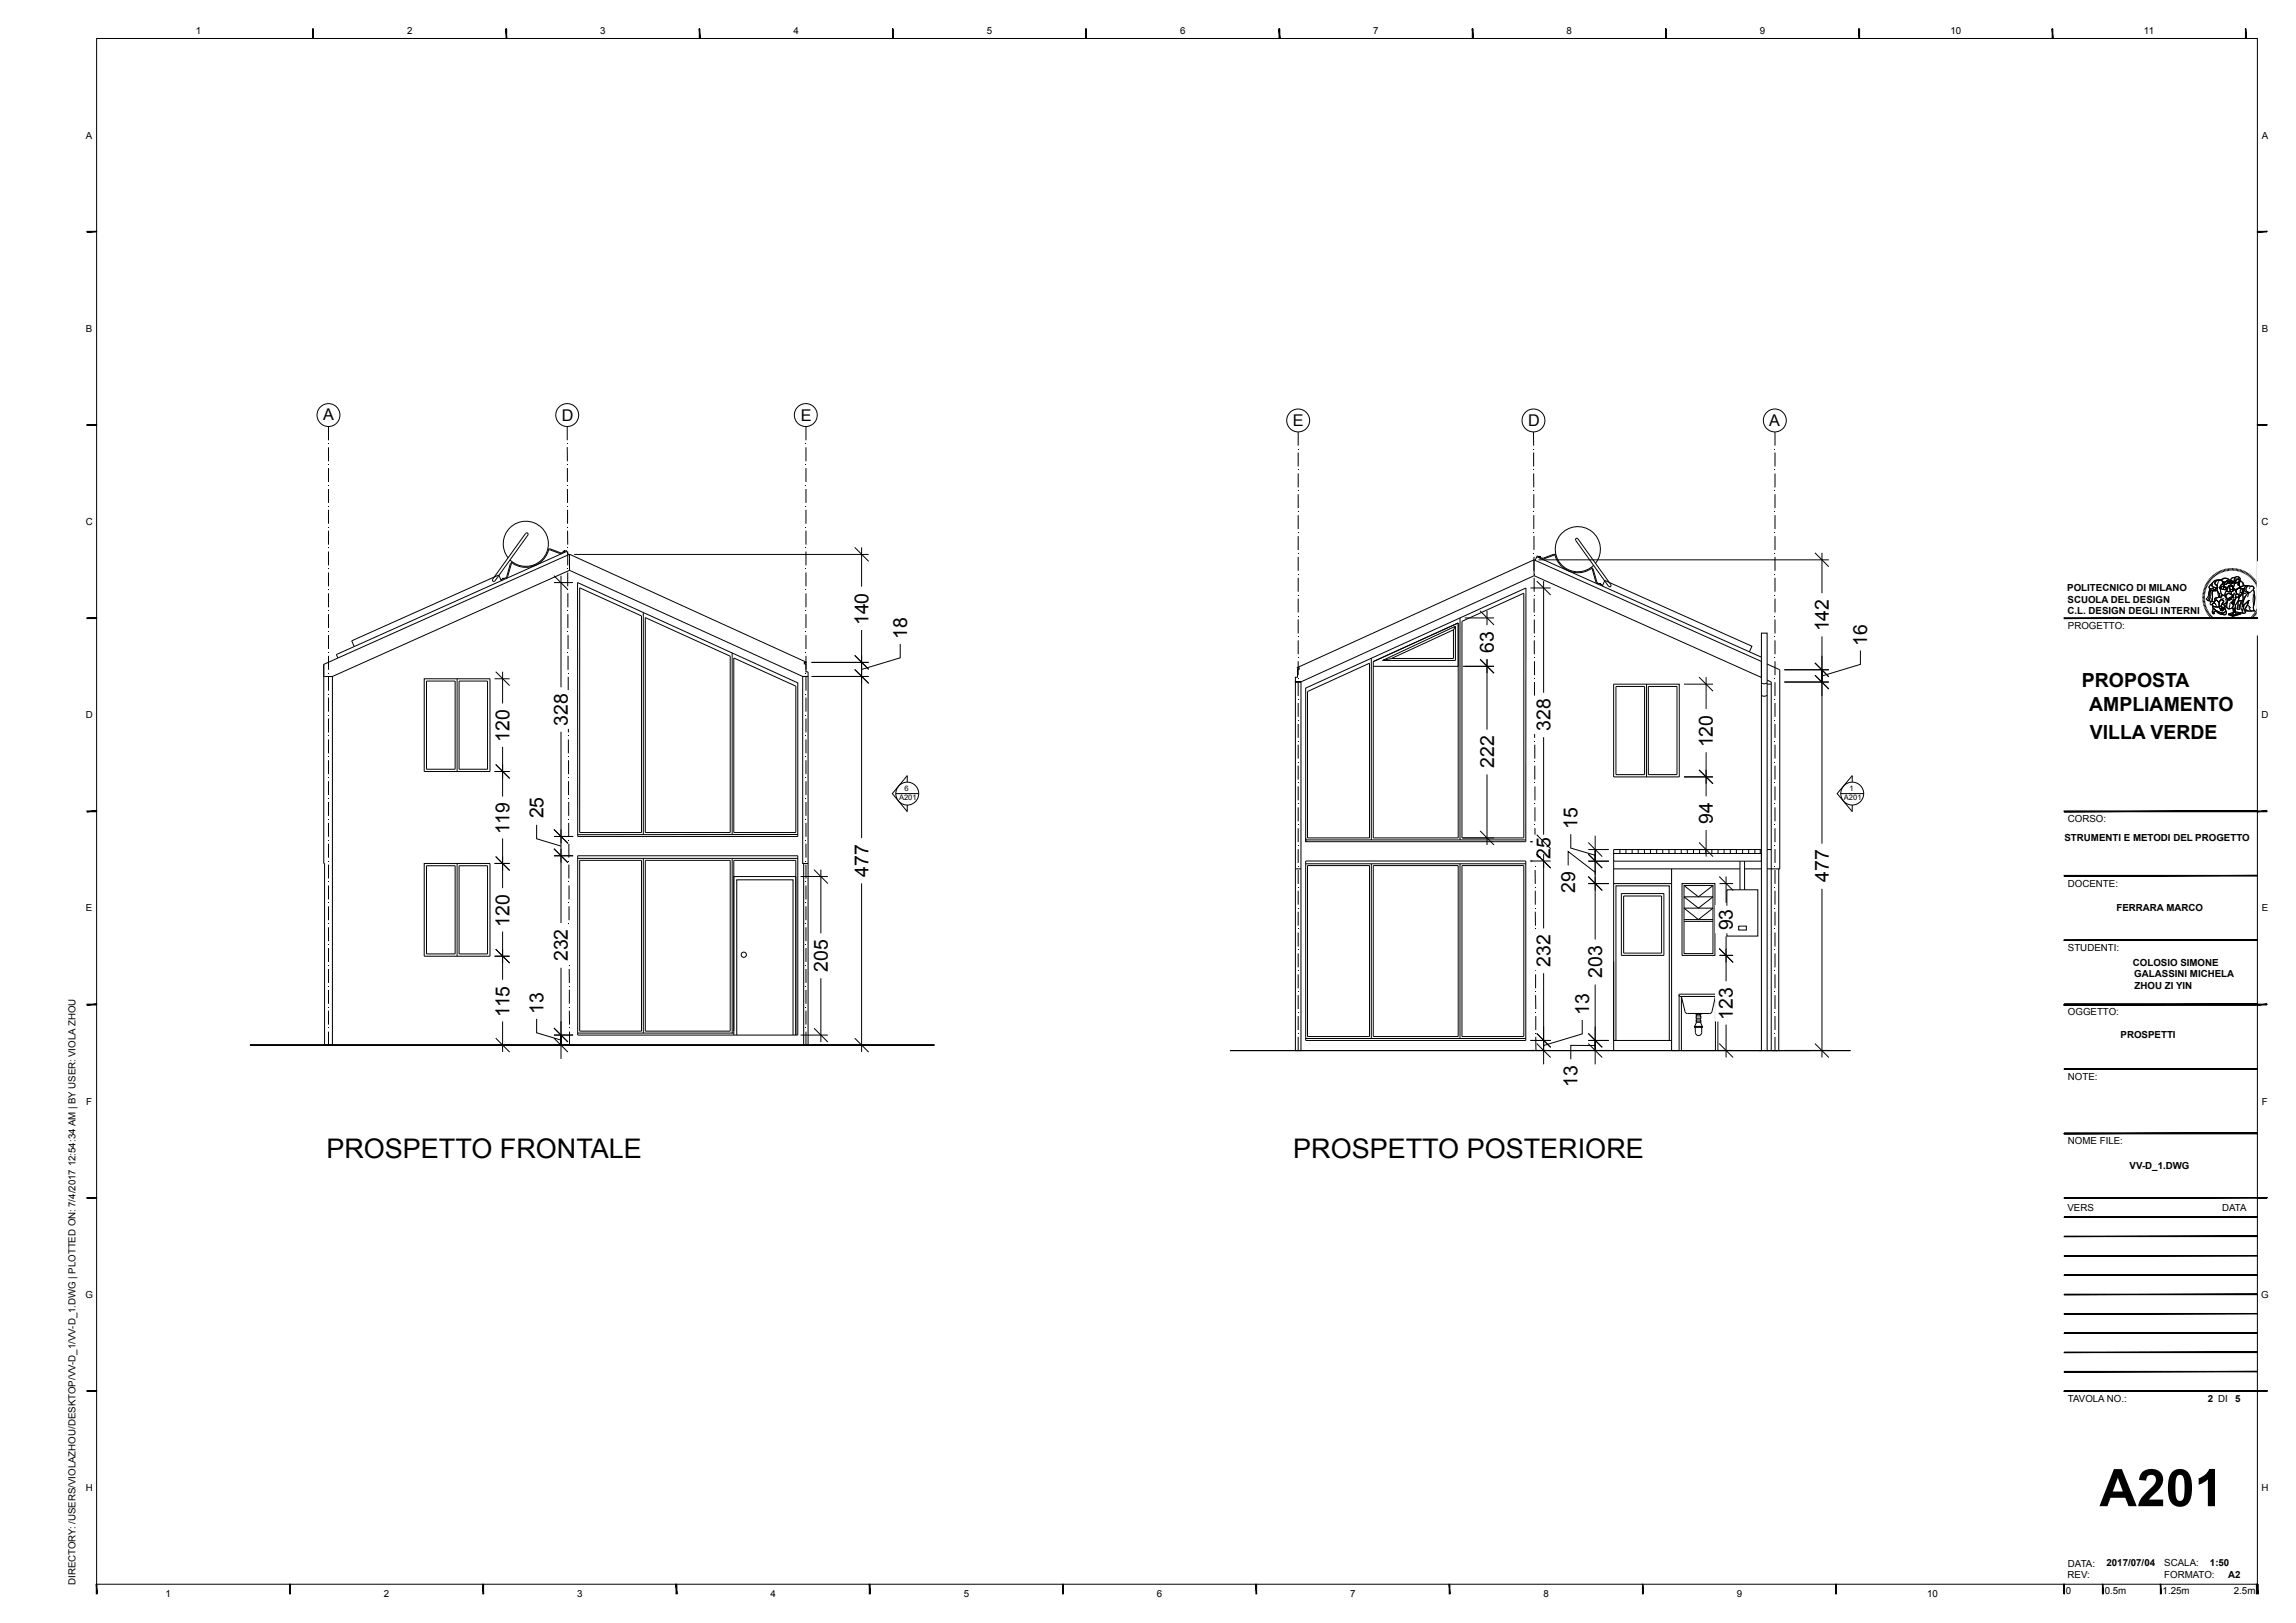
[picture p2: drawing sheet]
<svg xmlns="http://www.w3.org/2000/svg" width="594mm" height="420mm" viewBox="0 0 594 420" stroke-linecap="round" stroke-linejoin="round" font-family="sans-serif">
<defs><g id="words">
<text font-size="13.4" x="543.2" y="389.8">A201</text>
<g font-size="7">
<text x="84.4" y="299.6">PROSPETTO FRONTALE</text>
<text x="334.6" y="299.6">PROSPETTO POSTERIORE</text>
</g>
<g font-size="5">
<text x="224.7" y="161.8" transform="rotate(-90 224.7 161.8)">140</text>
<text x="234.7" y="165.4" transform="rotate(-90 234.7 165.4)">18</text>
<text x="473.1" y="163.4" transform="rotate(-90 473.1 163.4)">142</text>
<text x="483.1" y="167.1" transform="rotate(-90 483.1 167.1)">16</text>
<text x="386.5" y="168.9" transform="rotate(-90 386.5 168.9)">63</text>
<text x="538.6" y="177.7">PROPOSTA</text>
<text x="540.5" y="184.1">AMPLIAMENTO</text>
<text x="131.8" y="192" transform="rotate(-90 131.8 192)">120</text>
<text x="146.9" y="187.8" transform="rotate(-90 146.9 187.8)">328</text>
<text x="401.1" y="189.2" transform="rotate(-90 401.1 189.2)">328</text>
<text x="540.7" y="191.2">VILLA VERDE</text>
<text x="443.2" y="193.4" transform="rotate(-90 443.2 193.4)">120</text>
<text x="386.5" y="198.7" transform="rotate(-90 386.5 198.7)">222</text>
<text x="131.8" y="215.7" transform="rotate(-90 131.8 215.7)">119</text>
<text x="140.6" y="211.8" transform="rotate(-90 140.6 211.8)">25</text>
<text x="408.2" y="214.6" transform="rotate(-90 408.2 214.6)">15</text>
<text x="443.2" y="213.2" transform="rotate(-90 443.2 213.2)">94</text>
<text x="224.7" y="226.8" transform="rotate(-90 224.7 226.8)">477</text>
<text x="401.1" y="222.3" transform="rotate(-90 401.1 222.3)">25</text>
<text x="407.5" y="231.1" transform="rotate(-90 407.5 231.1)">29</text>
<text x="473.1" y="228.3" transform="rotate(-90 473.1 228.3)">477</text>
<text x="131.8" y="239.8" transform="rotate(-90 131.8 239.8)">120</text>
<text x="448.3" y="240.8" transform="rotate(-90 448.3 240.8)">93</text>
<text x="146.9" y="248.8" transform="rotate(-90 146.9 248.8)">232</text>
<text x="214.1" y="251.5" transform="rotate(-90 214.1 251.5)">205</text>
<text x="401.1" y="250.2" transform="rotate(-90 401.1 250.2)">232</text>
<text x="414.5" y="253.1" transform="rotate(-90 414.5 253.1)">203</text>
<text x="131.8" y="263.1" transform="rotate(-90 131.8 263.1)">115</text>
<text x="140.6" y="262.4" transform="rotate(-90 140.6 262.4)">13</text>
<text x="411.1" y="262.7" transform="rotate(-90 411.1 262.7)">13</text>
<text x="448.3" y="263.9" transform="rotate(-90 448.3 263.9)">123</text>
<text x="408.2" y="281.3" transform="rotate(-90 408.2 281.3)">13</text>
</g>
<g font-size="4.2">
<text x="83.6" y="108.7">A</text>
<text x="145.4" y="109">D</text>
<text x="207.2" y="108.9">E</text>
<text x="334.5" y="110.1">E</text>
<text x="395.4" y="110.3">D</text>
<text x="457.7" y="110.3">A</text>
</g>
<g font-size="2.5">
<text x="50.7" y="8.8">1</text>
<text x="105.3" y="8.8">2</text>
<text x="155.3" y="8.8">3</text>
<text x="205.3" y="8.8">4</text>
<text x="255.3" y="8.8">5</text>
<text x="305.3" y="8.8">6</text>
<text x="355.3" y="8.8">7</text>
<text x="405.3" y="8.8">8</text>
<text x="455.3" y="8.8">9</text>
<text x="504.6" y="8.8">10</text>
<text x="554.7" y="8.8">11</text>
<text x="22.2" y="35.9">A</text>
<text x="585.2" y="35.9">A</text>
<text x="22.2" y="85.9">B</text>
<text x="585.2" y="85.9">B</text>
<text x="22.2" y="135.9">C</text>
<text x="585.1" y="135.9">C</text>
<text x="534.8" y="152.9">POLITECNICO DI MILANO</text>
<text x="534.9" y="155.9">SCUOLA DEL DESIGN</text>
<text x="534.9" y="159">C.L. DESIGN DEGLI INTERNI</text>
<text x="535" y="162.7">PROGETTO:</text>
<text x="22.2" y="185.9">D</text>
<text x="585.1" y="185.9">D</text>
<text x="535" y="212.7">CORSO:</text>
<text x="534.1" y="217.7">STRUMENTI E METODI DEL PROGETTO</text>
<text x="535" y="229.4">DOCENTE:</text>
<text x="22.2" y="235.8">E</text>
<text x="547.6" y="235.8">FERRARA MARCO</text>
<text x="585.2" y="235.8">E</text>
<text x="535" y="246.1">STUDENTI:</text>
<text x="551.8" y="250">COLOSIO SIMONE</text>
<text x="552.2" y="253">GALASSINI MICHELA</text>
<text x="552.3" y="256">ZHOU ZI YIN</text>
<text x="535" y="262.7">OGGETTO:</text>
<text x="548.6" y="268.7">PROSPETTI</text>
<text x="535" y="279.4">NOTE:</text>
<text x="22.3" y="285.8">F</text>
<text x="585.2" y="285.8">F</text>
<text x="535" y="296.1">NOME FILE:</text>
<text x="550.9" y="302.5">VV-D_1.DWG</text>
<text x="534.9" y="313.4">VERS</text>
<text x="574.9" y="313.4">DATA</text>
<text x="22.1" y="335.8">G</text>
<text x="585" y="335.8">G</text>
<text x="535" y="362.9">TAVOLA NO.:</text>
<text x="571.2" y="362.9">2 DI</text>
<text x="578.3" y="362.9">5</text>
<text x="22.2" y="385.9">H</text>
<text x="585.1" y="385.9">H</text>
<text x="535" y="405.4">DATA:</text>
<text x="545" y="405.3">2017/07/04</text>
<text x="559.9" y="405.4">SCALA:</text>
<text x="571.7" y="405.3">1:50</text>
<text x="19.5" y="410.2" transform="rotate(-90 19.5 410.2)">DIRECTORY: /USERS/VIOLAZHOU/DESKTOP/VV-D_1/VV-D_1.DWG | PLOTTED ON: 7/4/2017 12:54:34 AM | BY USER: VIOLA ZHOU</text>
<text x="42.8" y="413.4">1</text>
<text x="99.3" y="413.4">2</text>
<text x="149.3" y="413.4">3</text>
<text x="199.3" y="413.4">4</text>
<text x="249.3" y="413.4">5</text>
<text x="299.3" y="413.4">6</text>
<text x="349.3" y="413.4">7</text>
<text x="399.3" y="413.4">8</text>
<text x="449.3" y="413.4">9</text>
<text x="498.6" y="413.4">10</text>
<text x="534.5" y="412.5">0</text>
<text x="534.9" y="408.3">REV:</text>
<text x="544.5" y="412.5">0.5m</text>
<text x="559.5" y="412.5">1.25m</text>
<text x="559.9" y="408.4">FORMATO:</text>
<text x="576.4" y="408.4">A2</text>
<text x="577.9" y="412.5">2.5m</text>
</g>
<g font-size="2">
<text x="232.6" y="207.1">A201</text>
<text x="234" y="204.6">6</text>
<text x="477" y="207.1">A201</text>
<text x="478.5" y="204.6">1</text>
</g>
</g></defs>
<g fill="none" stroke="#000" stroke-width=".26">
<path d="M25 10h559v400h-559zM85 110.4v3.5M85 115.7v3.6M146.7 115.7l.1 3.6M146.7 110.4v3.5M208.5 110.4v3.5M208.5 115.7v3.6M335.9 111.8v3.5M335.9 117.1v3.6M396.7 111.8l.1 3.5M396.8 117.1v3.6M459.2 111.8v3.5"/>
<path d="M459.2 117.1v3.6M85 121.1v3.6M85 126.5v3.6M85 131.9v3.6M85 137.3v3.6M136.6 138.4a.34 .34 0 0 0-.1-.4 .34 .34 0 0 0-.5 0l-8.6 11.9M136.6 138.4l-8.6 11.9M146.8 121.1v3.6M146.8 126.5v3.6M146.8 137.3l.1 3.6M146.8 131.9v3.6M208.5 121.1v3.6"/>
<path d="M208.5 126.5v3.6M208.5 131.9v3.6M208.5 137.3v3.6M335.9 122.5v3.6M335.9 127.9v3.6M335.9 133.3v3.6M335.9 138.7v3.6M396.8 122.5v3.6M396.8 127.9v3.6M396.8 133.3v3.6M396.9 138.7v3.6M408.2 139.4l8.6 11.9"/>
<path d="M408.2 139.4a.34 .34 0 0 0-.5 0 .34 .34 0 0 0 0 .4l8.5 11.9M459.2 122.5v3.6M459.2 127.9v3.6M459.2 133.3v3.6M459.2 138.7v3.6M85 142.7v3.6M85 148.1v3.6M85 153.6v3.6M85 158.9v3.6M127.5 149.9a.34 .34 0 0 0 0 .5 .34 .34 0 0 0 .5-.1M130.1 149.7v.1M130.2 149.6l.1 .1"/>
<path d="M130.3 149.6l-.3 .2M130.3 149.6v.1M131.3 149.2l-.4 .5M131.5 144.4a5.8 5.8 0 0 1 3.4-9.4 5.8 5.8 0 0 1 6.7 7.4 5.8 5.8 0 0 1-9.7 2.5M132.1 145.8l-1.1 3.5-1.4 .7 .1 .3-.7-1.5-38 17 .6 1.5M132.6 145.8l-.3 .1-1 3.3M132.7 145.6h-.4l-.2 .2M141.9 142.3a6.1 6.1 0 0 1-9.3 3.4M142.2 142.3l-.3 .1M142.2 142.3l2.6 .9h.6M142.2 142l2.8 1.1 1.5-.6 .2 .2M142.2 142.1l-.5 .2"/>
<path d="M143.3 150.8h4.9M143.3 149l3.6 3.6M145.1 149v28.9M145.8 142.6l.1 .2M146 142.6l-.3 .1 .1 .1M146.7 142.7l-59.7 26.7 .4 .9M146.7 142.7l.3 .9M146.9 142.7v3.6M146.9 148.1v3.6M146.9 153.5v3.7M146.9 158.9v3.6M147.3 143.4l61.4 28h-.6v.4h.4v2.1h.6v96.5h-1.2l-.2-95.3-60.4-27.5"/>
<path d="M147.3 143.4v4.2M147.3 147.6l-61.3 27.5M147.3 143.4l-63.5 28.5M148.6 143.5h76.1M149.4 150.8l57 25.9v39.8h-56.9zM150 152.1l16 7.3v56h-16zM166.4 158.5v57.5M166.9 159.8l22 10v45.6h-22zM208.5 142.7v3.6M208.5 148.1v3.6M208.5 153.6v3.6M208.5 158.9v3.6"/>
<path d="M221.1 141.7l3.6 3.6M222.9 141.7v10.1M335.9 144.1v3.6M335.9 149.5v3.6M335.9 154.9v3.6M377.7 159.9v57.4M378.9 159.9h7.6M382.9 158.1l3.6 3.6M384.7 158.1v3.7M396 152.2h5.2M396.9 144.9v4.1M396.9 144.1v3.6"/>
<path d="M396.9 149.5v3.6M396.9 154.9v3.6M397.6 144.1l58.1 26M397.6 144.1l-.4 .9M397.6 150.4l3.6 3.6M398 144.9h75.1M398.2 143.9l-.1 .2M398.2 144.1h.3l-.1 .1M398.4 144.1v.1M399.4 150.4v28.8M402.3 143.8l-.2-.2-2.7 1h-.6M402.3 143.7a6.1 6.1 0 0 0 9.4 3.4"/>
<path d="M402.5 143.7l-.5-.3-2.8 1-1.5-.5-.1 .2M411.6 147l.5 .2 1 3.3 .3 .4M411.7 147.2l.2 .1 1 3.3M412.8 145.8a5.8 5.8 0 0 0-3.5-9.4 5.8 5.8 0 0 0-6.7 7.4 5.8 5.8 0 0 0 9.7 2.5M412.9 150.6l.4 .5M413.4 150.9l1.2 .5-.1 .2 .7-1.4 38 17-.6 1.5M413.9 151.1h.3l-.1 .1M414 151v.1M414.2 151.1v.1M416.7 151.3a.34 .34 0 0 1 0 .5 .34 .34 0 0 1-.5-.1M459.2 144.1v3.6M459.2 149.5v3.6"/>
<path d="M459.2 154.9v3.6M469.5 143.1l3.6 3.6M471.4 143.1v10.4M569.7 154.7h.7M569.8 153.9l.7 .1M569.8 154.3h.7M569.8 153.6l.7 .1M569.9 153.2l.6 .1M570 152.9l.6 .1M570.1 152.5l.6 .2M570.2 152.2l.6 .2M570.3 151.9l.6 .2"/>
<path d="M570.4 151.5l.7 .3M570.5 155h-.7M570.5 155.3h-.7M570.5 155.6l-.7 .1M570.5 155.9l-.6 .2M570.6 151.2l.6 .3M570.6 156.3l-.6 .1M570.7 156.6l-.7 .2M570.8 150.9l.6 .3M570.8 156.9l-.6 .2M570.9 157.2l-.6 .2M570.9 150.6l.6 .3"/>
<path d="M571 157.5l-.6 .2M571.1 150.3l.6 .4M571.2 157.8l-.7 .3M571.3 158.1l-.6 .3M571.4 150l.5 .4M571.5 158.3l-.6 .4M571.6 149.7l.5 .5M571.6 152.3l.9 .1a.55 .55 0 0 0 1-.1l.1-.1 .1 .6-.4 .1a1.44 1.44 0 0 1-1.7-.4zM571.6 152.3l.1 .4M571.6 158.6l-.5 .4M571.8 151.4l.5-.3-.1 .3a.81 .81 0 0 0 1 .7l.3 .2a.56 .56 0 0 1-1 0l-.6 .1-.3-.2-.1-.3zM571.8 152.8l-.2 .5-.1 1.3-.4 .7 .4 .2"/>
<path d="M571.8 149.4l.5 .5M571.9 158.9l-.6 .4M572 152.9h.5l-.2 .4 .1 1.3-.2 1.1a.54 .54 0 0 1-.6-.3 .54 .54 0 0 1 .1-.7v-1zM572.1 152.8l-.1 .1a2.56 2.56 0 0 0-.3 2l-.2 .6 .7 .2M572.1 149.2l.4 .5M572.1 159.1l-.6 .5M572.3 151.1h-.1a1.09 1.09 0 0 0-.6 1.1l.3 .2h.6a.55 .55 0 0 0 1-.1l.1-.1M572.3 159.4l-.5 .5M572.3 156.4a1.29 1.29 0 0 0 1.8 .5M572.3 148.9l.5 .5M572.4 150.8l.8-.6 1.1-.1h-.2a.96 .96 0 0 0-1.1 .9l.4 .4h.2v.8l-.4-.1a.88 .88 0 0 1-1-.7zM572.5 153l.5-.1a.56 .56 0 0 1 .8 .4l.5 .7-.1 .5-.5 .2a.53 .53 0 0 0-.6 .1 .53 .53 0 0 0 0 .7l-.3 .4-.5-.5z"/>
<path d="M572.5 156.8l.7 .3 .9-.2 .2 .5 .3 .3-.1 .2 .2-.2 .3 .4-.2-.6 .3 .5-.1-.5 .4 .2-.8-.7 .4-.8 .3 .1 .3 1.1a.84 .84 0 0 1-.1 1.1 .84 .84 0 0 1-1.1 0l-1.1-.5-.6-.6zM572.5 156.8v.5l.8 .7 1.9 .8M572.5 159.6l-.5 .5M572.5 152.9l-.2 .6 .1 2.2M572.6 157.4l.5 .4a2.11 2.11 0 0 0 2.5 .6l.2-.4a.66 .66 0 0 1 0 1 .66 .66 0 0 1-.9 0l-.7-.2-1.1-.7-.4 .3a.2 .2 0 0 1 .1 .3 .2 .2 0 0 1-.3 0l-.2-.4zM572.6 148.7l.4 .5M572.6 157.4l-.1 .3a.63 .63 0 0 0-.2 .6 .63 .63 0 0 0 .5 .5v-.5l.3-.2 .3 .2a2.61 2.61 0 0 0 2.5 .6l.1-.5-.2-.4M572.7 159.9l-.4 .4M572.8 155.9a.52 .52 0 0 0-.8-.1 .52 .52 0 0 0 .1 .8 .71 .71 0 0 1 .6-.5 .71 .71 0 0 1 .7 .5l.1 .1M572.9 148.5l.4 .6M573 155.5l.2-.1a.72 .72 0 0 1 .9 .8v.7a1.27 1.27 0 0 1-1.8-.5l.7-.2-.2-.3zM573 154.9l1.2-.4 .3 .1a.54 .54 0 0 1 .7-.5 1.15 1.15 0 0 1 1.1 1.1 1.15 1.15 0 0 1-1 1.1l-.4-.1 .2-.3a.43 .43 0 0 0 0-.7 .43 .43 0 0 0-.7 .2l-.3 .5a.92 .92 0 0 0-1.1-.6z"/>
<path d="M573.2 148.3l.4 .6M573.3 150.4l.5-.2a.77 .77 0 0 1 1.2 .2 .77 .77 0 0 1-.5 1.1l-.3 .6 .2 .5a1.07 1.07 0 0 0 .6 1.3l.2 .2a.45 .45 0 0 0-.5 .1 .45 .45 0 0 0-.1 .4l-.5-.3 .2-.3-.7-1.5v-1.1h-.3a.52 .52 0 0 1-.3-.5 .52 .52 0 0 1 .3-.5zM573.3 155.2l.8 .7M573.4 155.3l-.4 .2-.2 .4 .2 .2M573.5 148.1l.3 .6M573.7 152.8l-2-.1-.2 .2a3.3 3.3 0 0 1-.7 2.2l.3 .2M573.8 147.9l.3 .6M573.8 153.2l.2 1.4M574 150.4l-.4 .8v1.3l.7 1.5a.34 .34 0 0 0-.2 .4 .34 .34 0 0 0 .5 .2 .34 .34 0 0 0 .1-.5h.5l-.2-.2a.81 .81 0 0 1-.5-1.1 1.38 1.38 0 0 1 .5-1.7 .92 .92 0 0 0-.4-1 .92 .92 0 0 0-1 0l-.8 .2-.5 .6-.1 .5a.81 .81 0 0 0 1 .7l.3 .1M574.1 147.8l.3 .6M574.2 154.5l-.8 .2a.37 .37 0 0 0-.4 .3 .37 .37 0 0 0 .2 .4M574.3 150.1h-.1a.81 .81 0 0 0-.9 .2 .81 .81 0 0 0-.1 1l.4 .1"/>
<path d="M574.4 155.4a.47 .47 0 0 1 .7-.1 .47 .47 0 0 1-.1 .8l-.4 .9 .8 .6-.4-.1 .1 .5-.3-.5 .1 .6-.2-.4-.2 .2 .1-.2-.4-.5a2.23 2.23 0 0 1 .2-1.8zM574.4 155.4a.47 .47 0 0 1 .7-.1 .47 .47 0 0 1-.1 .8l-.4 .8 .8 .7-.4-.1 .1 .5-.3-.5 .1 .6-.2-.4-.3 .2 .2-.2-.4-.5a2.23 2.23 0 0 1 .2-1.8zM574.4 147.6l.3 .6M574.5 151.5l.4-.3 .6-.1-.1 .5-1.1 .5zM574.6 151.9l.8-.2 .2 .2-.4 .1 .2 .5a.57 .57 0 0 1-.8-.6zM574.6 151.9l.1 .5 .7 .1M574.7 150.2l.1-.2a1.13 1.13 0 0 1 1.9 .4l-.6-.1-.5 .4-.6-.2M574.7 147.5l.3 .6M574.9 149.9l.5-.3 .9 .2a.39 .39 0 0 1 .4 .2 .39 .39 0 0 1-.1 .5l-.5-.2-.4 .4-.5-.1-.5-.4zM575 150.5l.7 .2 .5-.5 .3 .3-.2 .5-.4 .2-.4-.1-.6 .1zM575.1 147.4l.2 .6M575.2 154.1l.6 .2 .4 .6 .1 .6-.4 .5"/>
<path d="M575.3 152h.8l-.2 .1a.39 .39 0 0 1-.2 .5 .39 .39 0 0 1-.5-.1 .39 .39 0 0 1 .1-.5zM575.3 156.4l.3 1a.79 .79 0 0 1 .1 .9 .79 .79 0 0 1-.9 .3M575.3 151.7l.3 .2M575.4 151.4v.2l-1.1 .5M575.4 155l-.7 .1M575.4 147.2l.2 .7M575.5 151.1l-.3 .5M575.6 154.6l.7 .6M575.7 151.9l.4 .1-.2 .1a.39 .39 0 0 1-.2 .5 .39 .39 0 0 1-.5-.1 .39 .39 0 0 1 .1-.6h.4l-.2 .2M575.7 155.1a.69 .69 0 0 1 .2 .9 .69 .69 0 0 1-.9 .2M575.8 154.3v-.3a1.04 1.04 0 0 1 1.9 .3l-.2 .3-.3-.1-1 .4 .3 .3a.7 .7 0 0 0 .9-.6 .42 .42 0 0 0 .2-.4 .42 .42 0 0 0-.3-.4l-1-.2-.5 .7-.2-.1v-.5l.5-.8 .2 .2h1.1l.5-.4v-.3l.6 .2v.4a.89 .89 0 0 1-.1 1.1l.1 .6a.7 .7 0 0 1-.7 .6l-.2 .6h-.4l.3 .3 .3-.1-.1 .4 .3-.2-.4 .9a.98 .98 0 0 1-1.4 .1l-.4-.4 .3-.6 .2-1.1M575.8 154l.6-.4h.6l.4 .3 .2 .6a1.01 1.01 0 0 0-1.1 .5h-.4z"/>
<path d="M575.8 156.9l.8 .7M575.8 147.2l.1 .6M576 151l.1 .1M576.1 156.3v.9M576.1 152.9l-.4 .4-.1 .9M576.1 150.6l.2 .1M576.1 147.1l.2 .7M576.1 150.7h.1M576.2 154.9l1.1-.4-.1 .2a.46 .46 0 0 1-.6 .5l-.3-.1zM576.3 155.8l-.4 1-.4 .3M576.3 155.1h.1M576.5 150.8l.9-.1a.32 .32 0 0 1-.2 .4 .32 .32 0 0 1-.4-.3z"/>
<path d="M576.5 151.7l.3-.2 .5-.1 .5 .8a.31 .31 0 0 1 .2 .4 .31 .31 0 0 1-.4 .1l-.1-.2a.57 .57 0 0 0 0-.7 .57 .57 0 0 0-.8-.1v.2a.7 .7 0 0 1 0 1.2 .45 .45 0 0 1-.6-.2 .45 .45 0 0 1 .2-.6zM576.5 147.1l.1 .7M576.5 150.5l-.2 .5-.4 .2-.4-.1-.6 .1M576.6 158.8l2-.4 1.1 .2-2 .6zM576.6 158.8l1.1 .4v.3l-1.1-.4zM576.6 158.8a6.1 6.1 0 0 1 3.1-.2l-2 .6zM576.8 151.6a.75 .75 0 0 1 .8 .3 .75 .75 0 0 1 .1 .8 .5 .5 0 0 1-.8 .4zM576.9 147v.7M576.9 150.6a.39 .39 0 0 1 .5-.3 .39 .39 0 0 1 .2 .6l-.1 .1M576.9 155.1h.1M576.9 150.4h.6l.2 .4-.2 .2-.2-.4h-.4zM576.9 156l-.3 1.6 1.1-.2"/>
<path d="M577 154.7l.2 .1M577 155l.1 .1M577.1 154.8h-.1M577.1 151.8v.1M577.2 151.8l-.2 .1M577.2 147v.7M577.3 150.8l-.4-.2-.4 .2h.2a.41 .41 0 0 0 .4 .3 .41 .41 0 0 0 .4-.3l-.3-.2 .1 .2M577.3 153.1v.7M577.4 154.6a.57 .57 0 0 1-.4 .6 .57 .57 0 0 1-.7-.2M577.4 151.6l.2 .3-.1 .1M577.5 151.8a.44 .44 0 0 0-.6-.2 .44 .44 0 0 0 0 .7v.1a.47 .47 0 0 1-.1 .8 .47 .47 0 0 1-.7-.5l.1-.2a1.08 1.08 0 0 1 .7-1l.5-.1 .4 .8a.3 .3 0 0 1 .1 .4 .3 .3 0 0 1-.3 .1l-.1-.2M577.5 147v.7"/>
<path d="M577.6 152.1l-.2 .1M577.6 151.9l.1 .3a.38 .38 0 0 1-.3 .4 .38 .38 0 0 1-.4-.1h-.1M577.6 152.8l-.2 .3h-.5M577.7 159.2l2-.6v.3l-2 .6zM577.7 159.2v.3M577.7 150.8l.2-.1 .1 .4-.2 .9M577.8 155.3l.4-.1-.5 1.3 .1-.4-.3 .1-.3-.3h.4zM577.8 156l-.1 .5 .3-.2M577.8 150.4l.2 .4M577.9 152.4l-.2-.5 .3-.8-.5-.7a.46 .46 0 0 1-.3-.6 .46 .46 0 0 1 .6-.3h.5l-.3 .7 .1 .8 .2-.1 .1-.4a.39 .39 0 0 0 .3 .4 .39 .39 0 0 0 .4-.2l-.1 .6 .3-.1 .3 .7-1.1 .7M577.9 147v.7M578 155.7l-.2 .3-.1-.2"/>
<path d="M578 153.4l-.2 1.3M578 152.6l.4 .2M578.1 157.4h.1l.2 1-.3-.5-.4 .6zM578.1 154.6a.58 .58 0 0 0-.4 .8M578.2 155.2a.72 .72 0 0 0-.7 .7l-.3 .1 .3 .2 .2-.1M578.2 153.5l-.4 .8M578.3 147l-.1 .7M578.3 149.5a.78 .78 0 0 0-1.1 .7M578.4 149.4a.72 .72 0 0 1 .8 0 .72 .72 0 0 1 .3 .8l-.2 .9-.2 .3v-.7l.3-.4-.3-.5a.93 .93 0 0 0-.8 1.2h-.2l-.1-.8zM578.4 150.5a.39 .39 0 0 0 .3 .4 .39 .39 0 0 0 .4-.2M578.4 149.4v-.1a.76 .76 0 0 1 1.1 .7l-.1 .8a.36 .36 0 0 1 0 .4 .36 .36 0 0 1-.4 .1l.4-1.1a.36 .36 0 0 0-.2-.4 .36 .36 0 0 0-.5 .1l-.2 .1-.2 .9-.2 .1-.1-.8zM578.5 152.6l.4-.3 .7-.1a.77 .77 0 0 1 .9 1l-.3 .3a.88 .88 0 0 1-.9 .5 .88 .88 0 0 1-.8-.7z"/>
<path d="M578.5 150l.6-.3 .3 .6-.3 .4a.45 .45 0 0 1-.6-.1 .45 .45 0 0 1 0-.6zM578.5 154.6l.9-.2-.3 1-.8 1.2v.7v.2l-.2-.1-.3 .6-.2-.9zM578.5 150.2l.3 .1M578.5 154.6l-.9 2.5 .2 .9 .4-.6 .2 1.4-.3-.9-.4 1 .1-.9M578.6 150.7h.1M578.6 153.6l-.3 .5 .2 .5 1-.2 .4-.6M578.6 147.1l-.1 .7M578.7 150.6h.1M579 150.4l.2 .1M579 147.2l-.2 .6M579.1 155.5l.7-.1-.5 1.8a.25 .25 0 0 1 .2 .3 .25 .25 0 0 1-.4 .2l-.3-.1zM579.1 150.4v.1"/>
<path d="M579.3 151.2l.3 .7M579.3 147.2l-.2 .7M579.3 153.7h.1M579.4 152.1l.8-.5h1l-.4 .3-.3 .6zM579.4 154.4l-.3 1-.8 1.2v.9M579.5 150.3l.8 .6 .4 .6-.4 .1a.63 .63 0 0 1-.9 .1 .63 .63 0 0 1 0-.9zM579.5 153.6l-.4 .1M579.5 150.3l.7 .5 .2 .4M579.5 153.9l-.1 .1M579.6 147.3l-.1 .7M579.7 158.6v.3l-2 .6-1.1-.4v-.3M579.8 155.5l-.2 .8a1 1 0 0 0-.1 1.3h-.7l.2-1v-1.1"/>
<path d="M580 153.6h.4l-.2 .6a.78 .78 0 0 1 .1 .9 .78 .78 0 0 1-.8 .4h-.5l.4-1.1zM580 147.5l-.2 .6M580.1 153.3l-.1 .4M580.1 152.3l.4 .2 .1 .2M580.1 151.1l.6 .4M580.2 155.4l-1.1 .1M580.2 156.8a.23 .23 0 0 0-.1 .3 .23 .23 0 0 0 .3 .1M580.3 147.6l-.2 .6M580.4 153.6l-.1 1.3-.2 .9a1.67 1.67 0 0 0 .1 2.2M580.5 156.5l1.1-1v.7l-.8 1.8a.4 .4 0 0 1 .1 .5 .4 .4 0 0 1-.5 .1l-.2 .1-.1-.4zM580.5 152.5a1.07 1.07 0 0 1 1.7-.8 .57 .57 0 0 1 .8 .2 .57 .57 0 0 1-.2 .8l-.3 .3a1.06 1.06 0 0 1-1 .5 1.06 1.06 0 0 1-.9-.8M580.6 152.7l-.6 .9a.81 .81 0 0 1-.7 .4 .81 .81 0 0 1-.7-.5 .78 .78 0 0 1 .2-1 .78 .78 0 0 1 1 0l-.3 .4v.5l.2-.1a.62 .62 0 0 0 .4-.7 .62 .62 0 0 0-.7-.4h-.3a.66 .66 0 0 0-.6 .9"/>
<path d="M580.6 154.3l.1 .6M580.7 147.7l-.3 .6M581 147.9l-.3 .6M581 153.5l-.8 .1M581.1 157.7l.6 .4M581.3 151.6h-1.1l-.8 .5M581.3 148.1l-.3 .5M581.5 156.5l.8 .9M581.5 153.5l-1 1.7-.4 1.7 1.5-1.4 .5-.1M581.6 151.6l.7 .2a.52 .52 0 0 1 .6 .1 .52 .52 0 0 1 .1 .6l.1 .5a8.6 8.6 0 0 1-.1 4.4l.2 .7h-1.7a.47 .47 0 0 1-.5 0 .47 .47 0 0 1-.3-.4l.7-1.2 .2-1-1.5 1.4a5.7 5.7 0 0 1 1.5-3.4l.4-.2a.94 .94 0 0 1-.9-.7 .94 .94 0 0 1 .5-1zM581.6 151.6a.92 .92 0 0 0-.5 1 .92 .92 0 0 0 .9 .7M581.6 148.3l-.4 .5"/>
<path d="M581.6 155.5v.7l-.8 1.8a.42 .42 0 0 1 .1 .5 .42 .42 0 0 1-.5 .2 .46 .46 0 0 1-.2-.8l.3-1.3M581.8 153.5l-.3 1M581.9 156.9l.1 .8 .5 .4M581.9 148.4l-.4 .6M582 159.9l.4 .6M582.1 152l-.2 .3M582.2 148.7l-.4 .5M582.2 159.7l.5 .5M582.4 148.9l-.4 .5M582.4 159.5l.5 .5M582.7 159.3l.5 .4M582.7 149.2l-.5 .4"/>
<path d="M582.9 159l.5 .4M583 153.6v3.4M583 149.4l-.5 .5M583 152.5a10.2 10.2 0 0 1 0 5l.2 .6-2.4-.1M583.1 158.8l.5 .4M583.2 149.7l-.5 .4M583.2 158.5l.6 .4M583.4 149.9l-.5 .4M583.4 158.2l.6 .4M583.6 158l.6 .3M583.6 150.2l-.5 .4M583.7 157.7l.6 .3"/>
<path d="M583.8 150.5l-.5 .4M583.9 157.4l.6 .2M584 157.1l.6 .2M584.1 150.8l-.6 .3M584.1 156.7l.6 .2M584.2 156.4l.6 .2M584.2 151.1l-.6 .3M584.3 156.1l.6 .2M584.3 155.8l.7 .1M584.3 151.4l-.5 .3M584.3 155.5h.7M584.4 154.9h.7"/>
<path d="M584.4 154.6h.7M584.4 155.2h.7M584.5 151.8l-.6 .2M584.6 152.1l-.6 .2M584.7 152.5l-.6 .1M584.9 152.8l-.7 .2M584.9 153.1l-.6 .2M585 153.5l-.7 .1M585 153.8l-.7 .1M585.1 154.2h-.7M83.8 171.9v3.2h2.2v95.3h-2zM85 164.3v3.6"/>
<path d="M85 169.7v3.6M85 175.1v3.6M109.7 175.7h17.1v24h-17.1zM110.3 176.2h7.5v22.9h-7.5zM118.3 175.7v24M118.8 176.2h7.3v22.9h-7.3zM128 175.7h3.8M128.2 173.8l3.6 3.6M130 173.8v8.2M147 164.3v3.6M147 169.7v3.6M147 175.1v3.6"/>
<path d="M189.4 169v47M189.8 170.3l16.1 7.3v37.8h-16.1zM207.7 175.1h1.4M208.5 164.3v3.6M208.5 169.7v3.6M208.5 175.1v3.6M210 175.1h14.7M210 171.4h14.7M221.1 169.6l3.6 3.6M221.1 173.2l3.6 3.6M222.9 163v53.9M232.9 166.6v3.6l-10 3"/>
<path d="M335.1 176.5h1.5v95.4h-1.5zM335.1 176.5h1.5M335.5 172.8l61.4-27.9 58.8 26.3v4.1l-58.8-26.3-60.3 27.5h-1.5v-1.2h.6v-2.1h.4v-.4zM335.9 160.3v3.6M335.9 165.7v3.6M335.9 171.1v3.6M335.9 176.5v3.6M338.3 179l16-7.4v45.2h-16zM354.8 170.4v46.9M355.3 171.2l22-10v55.6h-22zM355.3 172.4h22M360 170.4l16-7.4v7.4z"/>
<path d="M360 170.4l-2.3 .5M376.5 162.1v8.8h-18.8M376.5 162.1l-18.8 8.8M376.5 162.1l-.5 .9M378.2 160.8l16-7.3v63.3h-16zM378.4 172.4h8.1M382.9 170.6l3.6 3.6M384.7 170.6v18.2M396.9 160.3v3.6M396.9 165.7v3.6M397 171.1v3.6M397 176.5v3.6"/>
<path d="M417.5 177h16.9v24.1h-16.9zM418.1 177.6h7.4v22.9h-7.4zM426 177v24.1M426.4 177.6h7.5v22.9h-7.5zM435.7 177h7.5M439.6 175.2l3.6 3.7M441.4 175.2v8.2M455.7 179.9a1.14 1.14 0 0 0 1.4 0M455.7 176.7a1.14 1.14 0 0 0 1.4 0M457.2 177h1M457.2 171.8l3.2 1.5v51.5h-3.2M457.2 176l1 .5v95.4"/>
<path d="M459.2 160.3v3.6M459.2 165.7v3.6M459.2 171.1v3.6M459.2 176.5v3.6M461.6 173.3h11.5M461.6 176.5h11.5M469.5 171.5l3.6 3.6M469.5 174.7l3.6 3.6M471.4 173.3v3.2v-3.2M471.4 164.7v53.6M481.3 168.3v3.6l-9.9 3M573 160.1l-.5 .5"/>
<path d="M573.3 160.2l-.5 .6M573.5 160.5l-.4 .5M573.8 160.6l-.4 .6M574.1 160.8l-.4 .6M574.4 160.9l-.3 .7M574.7 161.1l-.3 .6M575 161.2l-.3 .6M575.2 161.3l-.2 .6M575.5 161.4l-.1 .7M575.9 161.5l-.2 .6M576.2 161.6l-.1 .6M576.5 161.6l-.1 .7"/>
<path d="M576.9 161.6l-.1 .7M577.2 161.6v.7M577.5 161.6v.7M577.8 161.6l.1 .7M578.1 161.6l.1 .7M578.5 161.6v.6M578.8 161.5l.1 .7M579.1 161.4l.2 .7M579.4 161.3l.2 .7M579.7 161.3l.2 .6M580 161.1l.3 .7M580.3 161l.3 .6"/>
<path d="M580.6 160.9l.3 .6M580.9 160.7l.4 .6M581.2 160.5l.4 .6M581.5 160.4l.4 .5M581.7 160.2l.4 .5M85 180.5v3.7M85 185.9v3.6M85 191.4v3.6M85 196.7v3.6M128 199.7h3.8M128.2 197.8l3.6 3.6M130 193.3v12.8"/>
<path d="M145.1 189.4v49.5M147 180.5v3.6M147 185.9v3.6M147 191.4v3.6M147.1 196.7v3.6M208.5 180.5v3.7M208.5 185.9v3.6M208.5 191.4v3.6M208.5 196.7v3.6M335.9 181.9v3.6M335.9 187.3v3.6M335.9 192.7v3.6"/>
<path d="M335.9 198.1v3.6M397 181.9v3.6M397 187.3v3.6M397.1 192.7v3.6M397.1 198.1v3.6M399.4 190.8v49.5M439.6 199.2l3.6 3.6M441.4 194.7v11.4M459.2 181.9v3.6M459.2 187.3v3.6M459.2 192.7v3.6M459.2 198.1v3.6"/>
<path d="M85 202.2v3.6M85 207.5v3.6M85 212.9v3.6M85 218.3v3.7M130 217v12.8M138.8 213.5v3.6l6.3 1.9M143.3 216.5h5M143.3 214.6l3.6 3.6M143.3 219.6l3.6 3.6M147.1 202.2v3.6M147.1 207.5v3.6M147.1 212.9v3.6"/>
<path d="M147.2 218.3v3.6M206.4 216h-56.9M208.5 202.2v3.6M208.5 207.5v3.6M208.5 212.9v3.6M208.5 218.3v3.7M231.8 205.4h5.9M234.7 202.4v-1.7l-3.8 4.7 3.8 4.6v-1.7M335.9 203.5v3.6M335.9 208.9v3.6M335.9 214.3v3.6M335.9 219.7v3.6"/>
<path d="M337.8 216.8v1h56.9l.1-65.6-57 25.9v39.7M337.8 217.3h56.9M382.9 215l3.6 3.7M384.7 200.4v18.3M395.9 217.8h5.3M397.1 203.5v3.6M397.1 208.9v3.6M397.1 214.3l.1 3.6M397.2 219.7v3.6M397.6 216l3.6 3.6M406.4 215.9v3.6l6.3 1.8M410.9 219.8h5.3"/>
<path d="M410.9 218l3.6 3.7M412.7 216.2v3.6M419.1 219.8v1.1M420.6 219.8v1.1M422.3 219.8v1.1M423.8 219.8v1.1M425.4 219.8v1.1M427 219.8v1.1M428.6 219.8v1.1M430.2 219.8v1.1M431.8 219.8v1.1M433.3 219.8v1.1"/>
<path d="M435 219.8v1.1M435.7 201.1h7.5M436.5 219.8v1.1M438.1 219.8v1.1M439.6 218l3.6 3.7M439.7 219.8v1.1M441.3 219.8v1.1M441.4 214.8v6.9M442.9 219.8v1.1M444.5 219.8v1.1M446 219.8v1.1M447.7 219.8v1.1"/>
<path d="M449.2 219.8v1.1M450.8 219.8v1.1M452.4 219.8v1.1M454 219.8v1.1M455.4 219.8v1.1M455.7 219.8h-38.2v1.1M457.2 219.8h1M459.2 203.5v3.6M459.2 208.9v3.6M459.2 214.3v3.6M459.2 219.7v3.6M476.2 205.4h6"/>
<path d="M479.2 202.4v-1.7l-3.9 4.7 3.9 4.6v-1.7M85 223.7v3.6M85 229.2v3.6M85 234.5v3.6M85 240v3.6M109.7 223.4h17.1v24h-17.1zM110.3 224h7.5v22.9h-7.5zM118.3 223.4v24M118.8 224h7.3v22.9h-7.3zM128 223.4h3.8M128.2 221.7l3.6 3.6M143.3 221.5h5"/>
<path d="M147.2 223.7v3.6M147.2 240l.1 3.6M147.2 229.2v3.6M147.2 234.5v3.6M149.5 221.5h56.9v46.4h-56.9zM149.5 222.1h56.9M150 222.6h16v44.2h-16zM166.4 222.1v45.2M166.9 222.6h22v44.2h-22zM189.4 222.1v45.2M205.9 226.8h-16.1v41.1M207.1 226.8h7.1"/>
<path d="M207.7 223.4h1.4M208.5 223.7v3.6M208.5 229.2v3.6M208.5 234.5v3.6M208.5 240v3.6M210.6 225.1l3.6 3.6M212.4 225.1v16.4M222.9 228.6v43.7M335.1 224.8h1.5M335.9 225.1v3.6M335.9 230.5v3.6M335.9 235.9v3.6"/>
<path d="M337.8 222.8h56.9v46.5h-56.9zM337.8 223.5h56.9M338.3 224h16v44.2h-16zM354.8 223.5v45.2M355.3 224h22v44.2h-22zM377.7 223.5v45.2M378.2 224h16v44.2h-16zM395.9 222.8h5.3M397.2 225.1v3.6M397.2 235.9v3.6M397.2 230.5v3.6M397.6 221l3.6 3.6"/>
<path d="M405.7 224v-3.6l7 5.3M410.9 222.9h5.3M410.9 228.7h5.3M410.9 221l3.6 3.6M410.9 226.8l3.6 3.6M412.7 222.9v-3.1v3.1M412.7 221v22.1M417.5 220.9h38.2v2h-38.2zM417.5 222.9v5.8M417.5 224.8h32.7M419.5 231.2h11v16h-11zM420.1 231.9h9.8v14.7h-9.8z"/>
<path d="M432.5 228.7h-15v40.6h15M432.5 224.8v47.1h1.9v-14.5M435.2 228.7h8.5v18.5h-8.5zM435.7 229.2h7.5v17.6h-7.5zM435.7 229.2l3.7 2.9 3.8-2.9M435.7 232.1h7.5l-3.8 2.9zM435.7 235h7.5l-3.8 3zM435.7 238h7.5M435.7 238.4h7.5M444.8 226.8l3.6 3.6M444.9 228.7h3.5M446.6 226.8v6.8"/>
<path d="M446.8 230.3h8v11.9h-8zM449.8 239.7h2v1h-2zM450.2 222.9v7.4M451.3 224.8h4.4M451.3 222.9v7.4M459.2 225.1v3.6M459.2 230.5v3.6M459.2 235.9v3.6M460.2 224.8v47.1M471.4 230v43.7M85 245.3v3.6M85 250.8v3.5"/>
<path d="M85 256.2v3.6M128 247.4h3.8M128.2 245.6l3.6 3.6M130 241.1v12.4M145.1 250.5v19.1M147.3 245.3v3.6M147.3 250.8v3.5M147.3 256.1v3.6M208.5 245.3v3.6M208.5 250.8v3.5M208.5 256.2v3.6M212.4 253.2v16.5"/>
<path d="M335.9 241.3v3.7M335.9 246.7v3.6M335.9 252.1v3.6M335.9 257.5v3.6M397.2 241.3v3.6M397.2 246.7l.1 3.6M397.3 257.5v3.6M397.3 252.1v3.6M399.4 251.9v19.1M412.7 254.8v16.2M417.5 248.8v23.1M434.4 257.4h10"/>
<path d="M434.4 257.7l.1 .1M434.5 257.9h9.8M435 257.9l.9 3.9 .6 .5 6.1-.1 .3-.4 .9-3.9v14h-8.8zM444.4 257.7l-.1 .1M444.4 257.4v14.5h23.9M444.8 245.5l3.6 3.6M444.9 247.2h3.5M446.6 242.3v11.6M459.2 241.3v3.7M459.2 246.7v3.6M459.2 252.1v3.6M459.2 257.5v3.6"/>
<path d="M64.7 270.4h177.1h-177.1M85 261.5v3.6M85 267v3.5M128 270.4h3.8M128.2 268.7l3.6 3.6M130 264.3v8M138.8 263.7v3.6l6.3 1.9M143.3 267.9h5M143.3 270.4h5M143.3 266l3.6 3.6M143.3 268.7l3.6 3.6M145.1 267.9v2.5v-2.5"/>
<path d="M145.1 270.4v3.6M147.3 261.5v3.6M147.3 267v3.5M149.5 267.3h40.3M189.8 266.8v-44.2h16.1v45.3M190.6 267.9v-40.2h14.6v40.2M207.1 267.9h7.1M208.5 261.5v3.6M208.5 267v3.5M210.3 270.4h14.4M210.6 266.1l3.6 3.6M221.1 268.7l3.6 3.6"/>
<path d="M318.2 271.9h160.5h-160.5M335.9 262.9v3.6M335.9 268.3v3.6M337.8 268.7h56.9M395.9 269.3h5.3M395.9 271.8h5.3M397.3 268.3l.1 3.5M397.3 262.9v3.6M397.6 267.4l3.6 3.6M397.6 270.1l3.6 3.6M399.4 269.3v2.5v-2.5M399.4 271.8v3.6"/>
<path d="M409.3 264v3.6l-9.9 3M410.9 269.3h5.3M410.9 271.8h5.3M410.9 267.4l3.6 3.6M410.9 270.1l3.6 3.6M412.7 270.6l-6.3-.1v3.6M412.7 269.3v2.5v-2.5M412.7 271.8v3.6M418.1 269.3v-40.1h13.8v40.1M438.4 265.6h2.1v.3h-2.1zM438.6 265.9v1.3M438.7 262.3l1.5 .1z"/>
<path d="M438.8 262.4v.1h1.2l.1-.1M438.8 262.9h1.2v.6h-1.2zM438.8 264h1.2v.5h-1.2zM438.9 264.5l-.4 1.1M438.9 262.5v.4M438.9 263.5v.5M438.9 264.5h.1M438.9 264.5h1M439.9 264.5l.5 1.1M439.9 262.5v.4M439.9 263.5v.5M439.9 264.5h.1"/>
<path d="M440.2 265.9v1.3a.8 .8 0 0 1-.8 .8 .8 .8 0 0 1-.8-.8M444.8 270.1l3.6 3.6M444.9 271.8h3.5M446.6 265.1v8.6M455.7 271.9v-108.1h1.5v108.1M459.2 262.9v3.6M459.2 268.3v3.6M461.6 271.8h11.5M469.5 270.1l3.6 3.6"/>
<circle cx="85" cy="107.4" r="2.96"/>
<circle cx="146.7" cy="107.4" r="2.96"/>
<circle cx="208.5" cy="107.4" r="2.96"/>
<circle cx="335.9" cy="108.8" r="2.96"/>
<circle cx="396.7" cy="108.8" r="2.96"/>
<circle cx="459.2" cy="108.8" r="2.96"/>
<circle cx="234.7" cy="205.4" r="2.96"/>
<circle cx="479.2" cy="205.4" r="2.96"/>
<circle cx="192.4" cy="247.1" r=".68"/>
</g>
<g fill="#000" stroke="#000" stroke-width=".26">
<path d="M80.9 7.5l.2 2.5v-2.5zM80.9 7.5l.2 2.5h-.2z"/>
<path d="M130.9 7.5l.2 2.5v-2.5zM130.9 7.5l.2 2.5h-.2z"/>
<path d="M180.9 7.5l.2 2.5v-2.5zM180.9 7.5l.2 2.5h-.2z"/>
<path d="M230.9 7.5l.2 2.5v-2.5zM230.9 7.5l.2 2.5h-.2z"/>
<path d="M280.9 7.5l.2 2.5v-2.5zM280.9 7.5l.2 2.5h-.2z"/>
<path d="M330.9 7.5l.2 2.5v-2.5zM330.9 7.5l.2 2.5h-.2z"/>
<path d="M380.9 7.5l.2 2.5v-2.5zM380.9 7.5l.2 2.5h-.2z"/>
<path d="M430.9 7.5l.2 2.5v-2.5zM430.9 7.5l.2 2.5h-.2z"/>
<path d="M480.9 7.5l.2 2.5v-2.5zM480.9 7.5l.2 2.5h-.2z"/>
<path d="M530.9 7.5l.2 2.5v-2.5zM530.9 7.5l.2 2.5h-.2z"/>
<path d="M580.9 7.5l.2 2.5v-2.5zM580.9 7.5l.2 2.5h-.2z"/>
<path d="M22.5 60h2.5v-.1zM22.5 59.9h2.5l-2.5 .1z"/>
<path d="M584 60h2.5v-.1zM584 59.9h2.5l-2.5 .1z"/>
<path d="M22.5 110.1h2.5v-.2zM22.5 109.9h2.5l-2.5 .2z"/>
<path d="M584 110.1h2.5v-.2zM584 109.9h2.5l-2.5 .2z"/>
<path d="M22.5 160.1h2.5v-.2zM22.5 159.9h2.5l-2.5 .2z"/>
<path d="M534 160.1h50v-.2zM534 159.9h50l-50 .2z"/>
<path d="M22.5 210.1h2.5v-.2zM22.5 209.9h2.5l-2.5 .2z"/>
<path d="M534 210.1h50v-.2zM534 209.9h50l-50 .2z"/>
<path d="M584 210.1h2.5v-.2zM584 209.9h2.5l-2.5 .2z"/>
<path d="M534 226.7h50v-.2zM534 226.5h50l-50 .2z"/>
<path d="M534 243.2v.2l50-.2zM534 243.4l50-.2v.2z"/>
<path d="M534 259.9v.2l50-.2zM534 260.1l50-.2v.2z"/>
<path d="M534 259.9v.2l50-.2zM534 260.1l50-.2v.2z"/>
<path d="M534 259.9v.2l50-.2zM534 260.1l50-.2v.2z"/>
<path d="M534 259.9v.2l50-.2zM534 260.1l50-.2v.2z"/>
<path d="M534 243.4h50v-.2zM534 243.2h50l-50 .2z"/>
<path d="M22.5 260.1h2.5v-.2zM22.5 259.9h2.5l-2.5 .2z"/>
<path d="M534 276.5v.2l50-.2zM534 276.7l50-.2v.2z"/>
<path d="M584 260.1h2.5v-.2zM584 259.9h2.5l-2.5 .2z"/>
<path d="M534 293.2v.2l50-.2zM534 293.4l50-.2v.2z"/>
<path d="M534 293.2v.2l50-.2zM534 293.4l50-.2v.2z"/>
<path d="M22.5 310.1h2.5v-.2zM22.5 309.9h2.5l-2.5 .2z"/>
<path d="M534 319.9h50zM534 320l50-.1z"/>
<path d="M534 314.9h50zM534 315l50-.1z"/>
<path d="M534 309.9v.2l50-.2zM534 310.1l50-.2v.2z"/>
<path d="M584 310.1h2.5v-.2zM584 309.9h2.5l-2.5 .2z"/>
<path d="M584 310.1h2.5v-.2zM584 309.9h2.5l-2.5 .2z"/>
<path d="M534 339.9h50zM534 340l50-.1z"/>
<path d="M534 334.9h50zM534 335l50-.1z"/>
<path d="M534 329.9h50zM534 330l50-.1z"/>
<path d="M534 324.9h50zM534 325l50-.1z"/>
<path d="M534 359.9v.2l50-.2zM534 360.1l50-.2v.2z"/>
<path d="M534 359.9v.2l50-.2zM534 360.1l50-.2v.2z"/>
<path d="M534 354.9h50zM534 355l50-.1z"/>
<path d="M534 349.9h50zM534 350l50-.1z"/>
<path d="M534 344.9h50zM534 345l50-.1z"/>
<path d="M22.5 360.1h2.5v-.2zM22.5 359.9h2.5l-2.5 .2z"/>
<path d="M584 360.1h2.5v-.2zM584 359.9h2.5l-2.5 .2z"/>
<path d="M584 360.1h2.5v-.2zM584 359.9h2.5l-2.5 .2z"/>
<path d="M584 360.1h2.5v-.2zM584 359.9h2.5l-2.5 .2z"/>
<path d="M584 360.1h2.5v-.2zM584 359.9h2.5l-2.5 .2z"/>
<path d="M24.9 410l.2 2.5v-2.5zM24.9 410l.2 2.5h-.2z"/>
<path d="M74.9 410l.2 2.5v-2.5zM74.9 410l.2 2.5h-.2z"/>
<path d="M124.9 410l.2 2.5v-2.5zM124.9 410l.2 2.5h-.2z"/>
<path d="M174.9 410l.2 2.5v-2.5zM174.9 410l.2 2.5h-.2z"/>
<path d="M224.9 410l.2 2.5v-2.5zM224.9 410l.2 2.5h-.2z"/>
<path d="M274.9 410l.2 2.5v-2.5zM274.9 410l.2 2.5h-.2z"/>
<path d="M324.9 410l.2 2.5v-2.5zM324.9 410l.2 2.5h-.2z"/>
<path d="M374.9 410l.2 2.5v-2.5zM374.9 410l.2 2.5h-.2z"/>
<path d="M424.9 410l.2 2.5v-2.5zM424.9 410l.2 2.5h-.2z"/>
<path d="M474.9 410l.2 2.5v-2.5zM474.9 410l.2 2.5h-.2z"/>
<path d="M533.9 410v2.5h.2zM533.9 410h.2v2.5z"/>
<path d="M543.9 410l.2 2.5v-2.5zM543.9 410l.2 2.5h-.2z"/>
<path d="M558.9 410l.2 2.5v-2.5zM558.9 410l.2 2.5h-.2z"/>
<path d="M583.8 410l.4 2.5v-2.5zM583.8 410l.4 2.5h-.4z"/>
</g>
<g fill="#fff" stroke="#fff" stroke-width=".26">
<path d="M559 159.9l30.7 4.4h-30.7z"/>
<path d="M559 159.9h25l5.7 4.4z"/>
<path d="M584 145.4h5.7l-5.7 14.5z"/>
<path d="M589.7 145.4v18.9l-5.7-4.4z"/>
<path d="M220.2 152.7v9.4h5.5zM220.2 152.7h5.5v9.4z"/>
<path d="M230.2 159.1v6.6h5.4zM230.2 159.1h5.4v6.6z"/>
<path d="M220.2 217.8v9.9h5.4zM220.2 217.8h5.4v9.9z"/>
<path d="M209.7 242.4v9.9h5.4zM209.7 242.4h5.4v9.9z"/>
<path d="M127.3 182.9v9.5h5.4zM127.3 182.9h5.4v9.5z"/>
<path d="M127.3 207v9h5.4zM127.3 207h5.4v9z"/>
<path d="M127.3 230.7v9.5h5.4zM127.3 230.7h5.4v9.5z"/>
<path d="M127.3 254.4v9.1h5.4zM127.3 254.4h5.4v9.1z"/>
<path d="M142.4 178.7v9.8h5.4zM142.4 178.7h5.4v9.8z"/>
<path d="M136.1 205.5v7.1h5.4zM136.1 205.5h5.4v7.1z"/>
<path d="M142.4 239.7v9.9h5.4zM142.4 239.7h5.4v9.9z"/>
<path d="M136.1 256.1v6.6h5.4zM136.1 256.1h5.4v6.6z"/>
<path d="M382 162.7v7h5.5zM382 162.7h5.5v7z"/>
<path d="M382 189.7v9.8h5.4zM382 189.7h5.4v9.8z"/>
<path d="M438.7 184.3v9.5h5.4zM438.7 184.3h5.4v9.5z"/>
<path d="M438.7 207v6.9h5.4zM438.7 207h5.4v6.9z"/>
<path d="M468.7 154.4v9.4h5.4zM468.7 154.4h5.4v9.4z"/>
<path d="M478.6 160.8v6.6h5.5zM478.6 160.8h5.5v6.6z"/>
<path d="M468.7 219.2v9.9h5.4zM468.7 219.2h5.4v9.9z"/>
<path d="M396.6 180.1v9.7h5.5zM396.6 180.1h5.5v9.7z"/>
<path d="M396.6 216.1v7h5.5zM396.6 216.1h5.5v7z"/>
<path d="M396.6 241.1v9.9h5.5zM396.6 241.1h5.5v9.9z"/>
<path d="M406.6 256.4v6.7h5.5zM406.6 256.4h5.5v6.7z"/>
<path d="M403 224.8v7.1h5.4zM403 224.8h5.4v7.1z"/>
<path d="M410 244v9.9h5.4zM410 244h5.4v9.9z"/>
<path d="M403.6 275v6.7h5.5zM403.6 275h5.5v6.7z"/>
<path d="M403.6 208.3v6.6h5.5zM403.6 208.3h5.5v6.6z"/>
<path d="M443.8 234.5v6.9h5.5zM443.8 234.5h5.5v6.9z"/>
<path d="M443.8 254.9v9.4h5.5zM443.8 254.9h5.5v9.4z"/>
</g>
<path d="M559 159.9h25v-14.5h5.7v18.9h-30.7z" fill="none" stroke="#fff" stroke-width=".26"/>
<use href="#words"/>
</svg>
